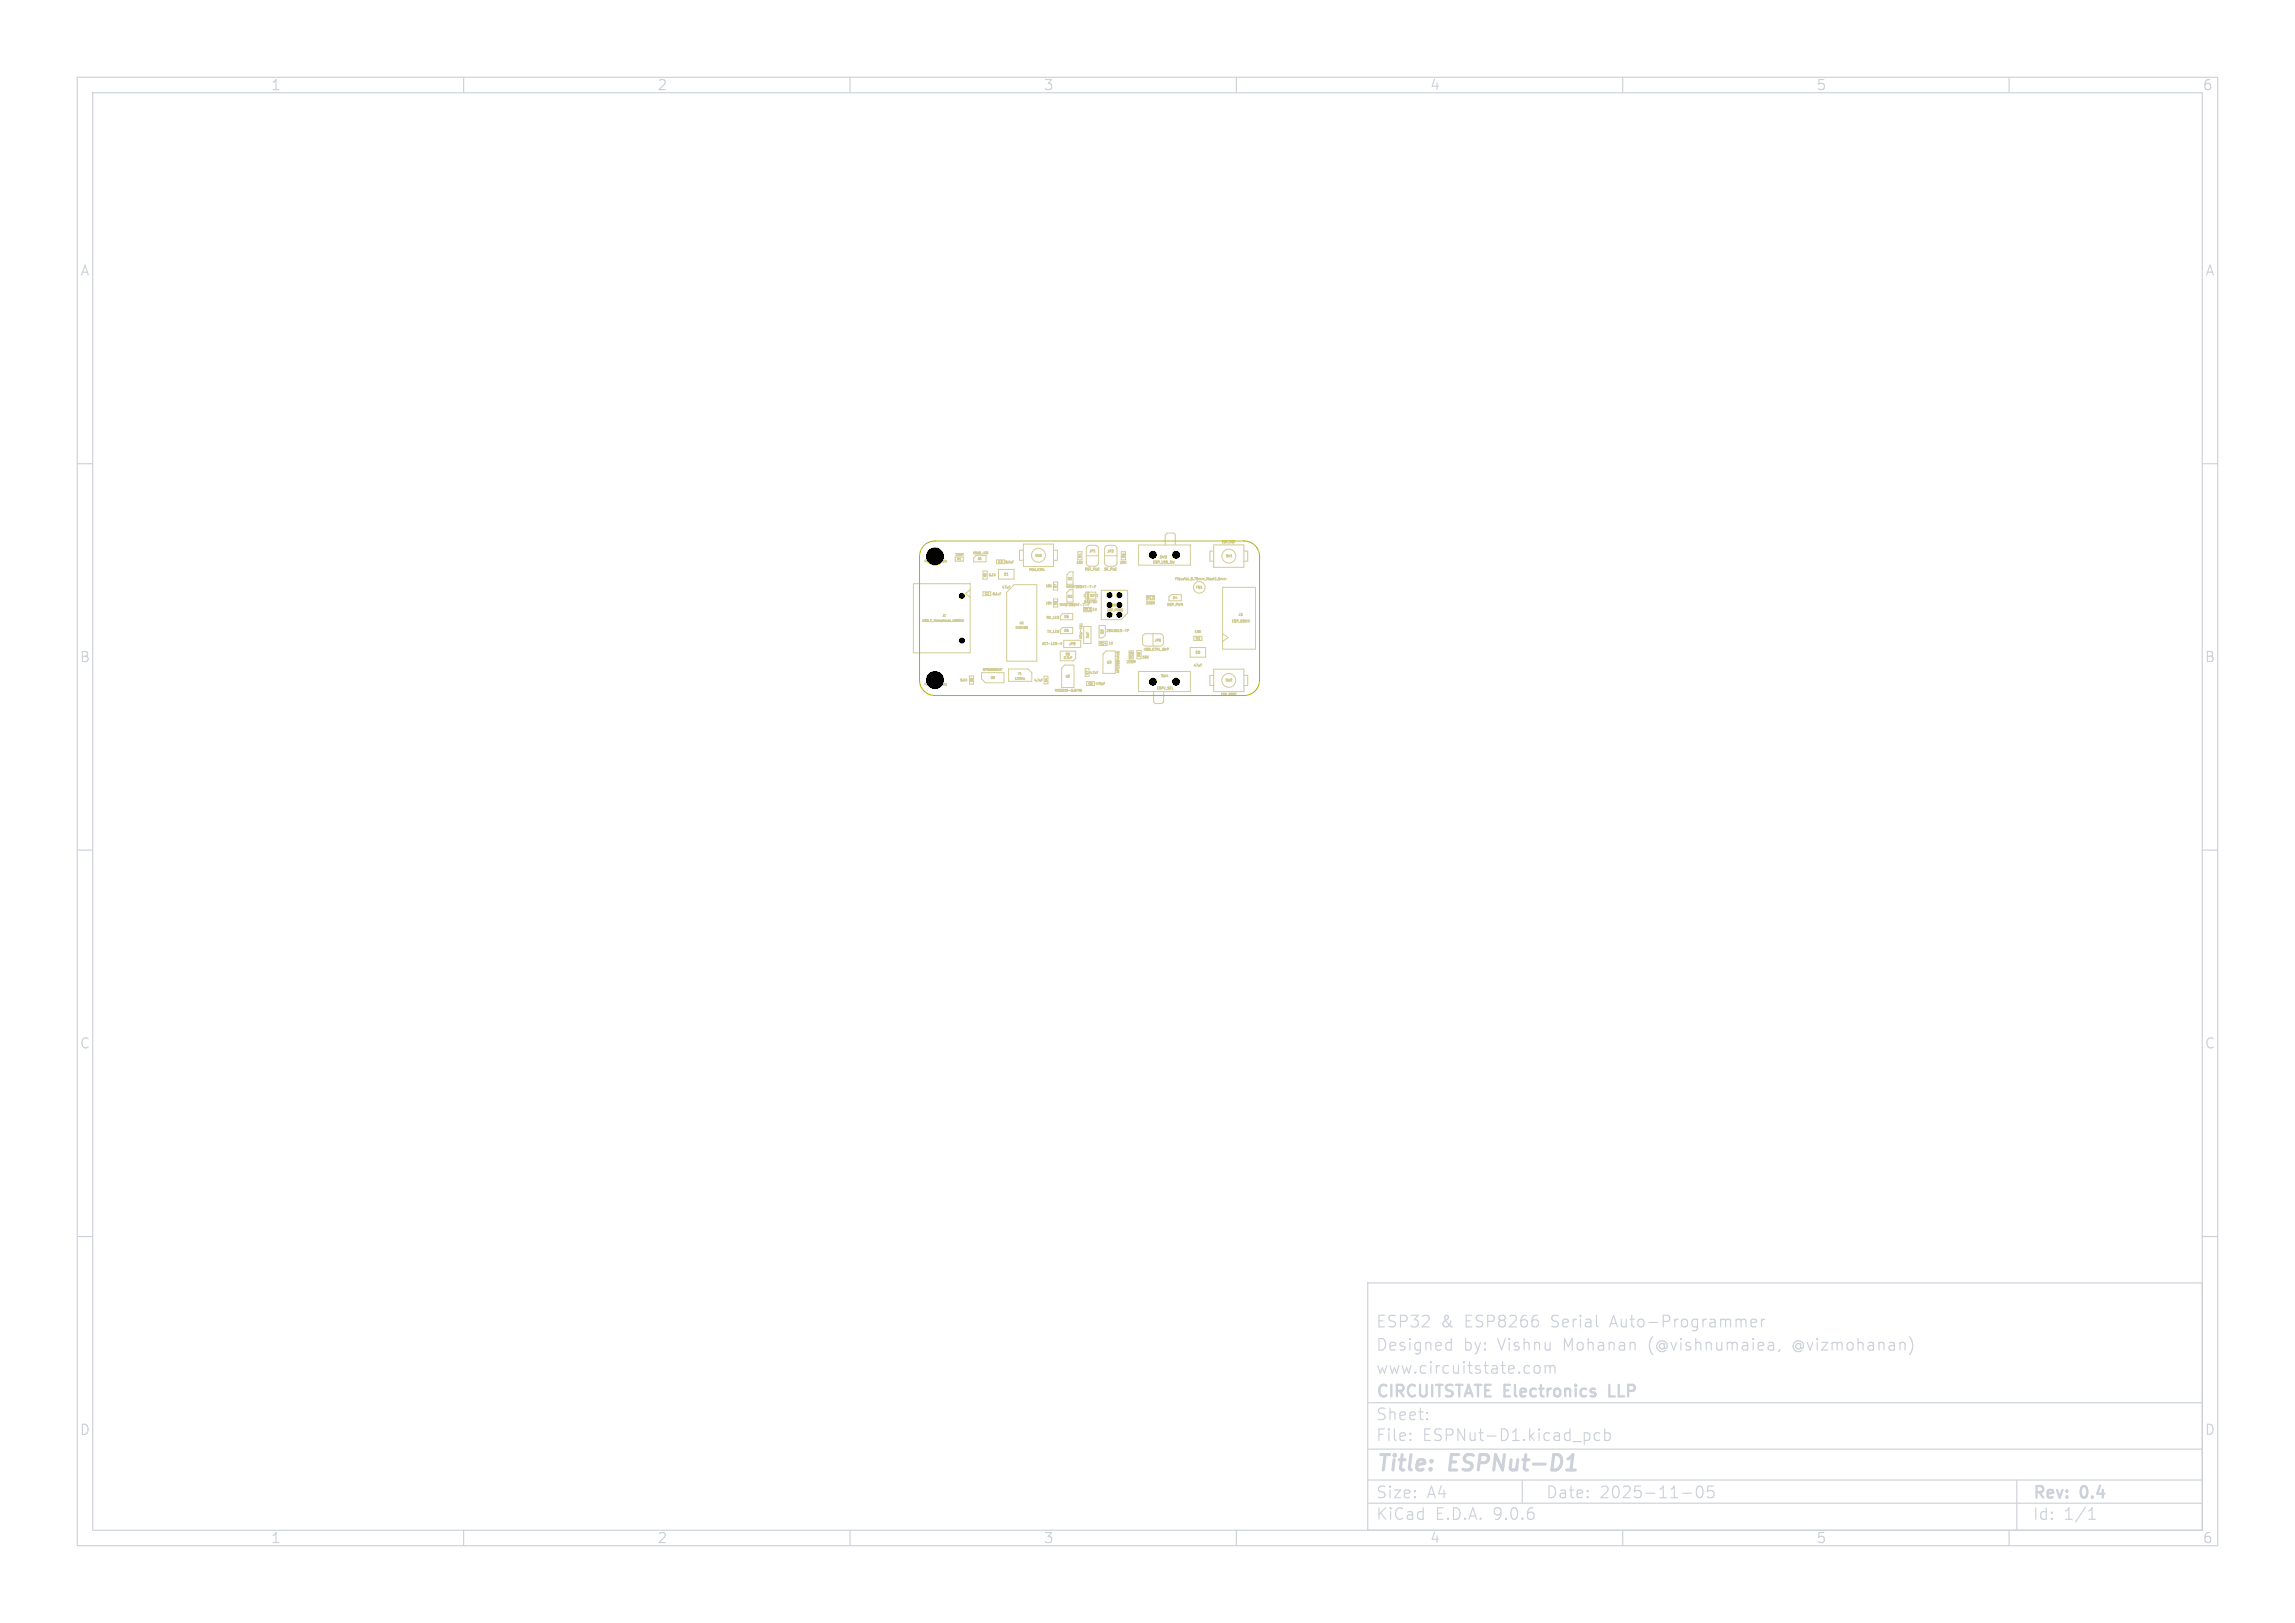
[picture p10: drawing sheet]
<svg xmlns="http://www.w3.org/2000/svg" width="297mm" height="210mm" viewBox="0 0 297 210" stroke-linecap="round" stroke-linejoin="round" font-family="sans-serif">
<defs><g id="words">
<g font-size="2.8" fill="#cdd1da">
<text x="178" y="190.9">Title:</text>
<text x="187.7" y="190.9">ESPNut-D1</text>
</g>
<g font-size="2.1" fill="#cdd1da">
<text x="178" y="172">ESP32</text>
<text x="186.4" y="172">&amp;</text>
<text x="189.6" y="172">ESP8266</text>
<text x="200.9" y="172">Serial</text>
<text x="208.7" y="172">Auto-Programmer</text>
<text x="178" y="178">www.circuitstate.com</text>
<text x="178" y="175">Designed</text>
<text x="189.4" y="175">by:</text>
<text x="193.9" y="175">Vishnu</text>
<text x="202.5" y="175">Mohanan</text>
<text x="213.6" y="175">(@vishnumaiea,</text>
<text x="232.4" y="175">@vizmohanan)</text>
<text x="178" y="184">Sheet:</text>
<text x="178" y="181.2">CIRCUITSTATE Electronics</text>
<text x="208.9" y="181.2">LLP</text>
<text x="178" y="186.7">File:</text>
<text x="184.1" y="186.7">ESPNut-D1.kicad_pcb</text>
<text x="178" y="196.9">KiCad</text>
<text x="178" y="194.1">Size:</text>
<text x="184.7" y="194.1">A4</text>
<text x="185.7" y="196.9">E.D.A.</text>
<text x="193.3" y="196.9">9.0.6</text>
<text x="200" y="194.1">Date:</text>
<text x="207" y="194.1">2025-11-05</text>
<text x="263" y="194.3">Rev:</text>
<text x="263" y="196.9">Id:</text>
<text x="267.1" y="196.9">1/1</text>
<text x="269.4" y="194.3">0.4</text>
</g>
<g font-size="1.8" fill="#cdd1da">
<text x="35" y="11.9">1</text>
<text x="85" y="11.9">2</text>
<text x="135" y="11.9">3</text>
<text x="185" y="11.9">4</text>
<text x="235" y="11.9">5</text>
<text x="285" y="11.9">6</text>
<text x="10.3" y="35.9">A</text>
<text x="285.4" y="35.9">A</text>
<text x="10.3" y="85.9">B</text>
<text x="285.3" y="85.9">B</text>
<text x="10.3" y="135.9">C</text>
<text x="285.3" y="135.9">C</text>
<text x="10.3" y="185.9">D</text>
<text x="285.3" y="185.9">D</text>
<text x="35" y="199.9">1</text>
<text x="85" y="199.9">2</text>
<text x="135" y="199.9">3</text>
<text x="185" y="199.9">4</text>
<text x="235" y="199.9">5</text>
<text x="285" y="199.9">6</text>
</g>
<g font-size=".4" fill="#d2cc95">
<text x="125.8" y="71.8">VBUS_LED</text>
<text x="140.9" y="71.5">JP1</text>
<text x="143.3" y="71.5">JP2</text>
<text x="158.1" y="70.4">ESP_RST</text>
<text x="119.6" y="72.8">Mounting</text>
<text x="121.7" y="72.8">Hole</text>
<text x="123.6" y="72">220R</text>
<text x="123.8" y="72.6">R1</text>
<text x="126.5" y="72.5">D1</text>
<text x="127.4" y="77.1">C2</text>
<text x="127.7" y="74.8" transform="rotate(-90 127.7 74.8)">R2</text>
<text x="127.9" y="74.6">5.1K</text>
<text x="128.4" y="77.1">0.1uF</text>
<text x="129.1" y="72.9">C3</text>
<text x="129.6" y="76.2">47uF</text>
<text x="129.9" y="74.5">C1</text>
<text x="130" y="73">0.1uF</text>
<text x="133.1" y="74">POW_CTRL</text>
<text x="134" y="72">SW5</text>
<text x="135.3" y="76.1">10K</text>
<text x="136.8" y="76.2" transform="rotate(-90 136.8 76.2)">R7</text>
<text x="137.9" y="76.2">MMBT3904T-7-F</text>
<text x="138.1" y="77.4">Q3</text>
<text x="138.1" y="75.1">Q1</text>
<text x="139.2" y="73">10K</text>
<text x="140" y="72.3" transform="rotate(-90 140 72.3)">R4</text>
<text x="140.3" y="73.9">RST_PUE</text>
<text x="141" y="77.3">D2</text>
<text x="142.9" y="73.9">BT_PUE</text>
<text x="144.9" y="73">10K</text>
<text x="145.6" y="72.3" transform="rotate(-90 145.6 72.3)">R5</text>
<text x="148.4" y="77.6">R12</text>
<text x="149.2" y="73">ESP_VDD_SW</text>
<text x="150" y="72.3">SW3</text>
<text x="151.7" y="77.6">D4</text>
<text x="152" y="75.1">Fiducial_0.75mm_Mask1.5mm</text>
<text x="154.7" y="76.2">FD1</text>
<text x="158.6" y="72.3">SW1</text>
<text x="119.3" y="80.5">USB_C_Receptacle_USB2.0</text>
<text x="121.9" y="79.9">J1</text>
<text x="131.4" y="81.4">CH340G</text>
<text x="131.9" y="80.8">U1</text>
<text x="134.8" y="83.5">ACT-LED-V</text>
<text x="135.3" y="78.3">10K</text>
<text x="135.4" y="80.2">RX_LED</text>
<text x="135.5" y="82">TX_LED</text>
<text x="136.8" y="78.4" transform="rotate(-90 136.8 78.4)">R8</text>
<text x="137.1" y="78.5">MMBT3904T-7-F</text>
<text x="137.7" y="81.8">D6</text>
<text x="137.7" y="80">D5</text>
<text x="138.3" y="83.6">JP9</text>
<text x="139.6" y="80.6" transform="rotate(90 139.6 80.6)">TRX-PUV</text>
<text x="140.2" y="78.1">BAS70K</text>
<text x="140.3" y="79.1">R13</text>
<text x="140.5" y="81.7" transform="rotate(90 140.5 81.7)">JP3</text>
<text x="141.3" y="79.1">1K</text>
<text x="142.3" y="83.5">R14</text>
<text x="142.9" y="82.1" transform="rotate(-90 142.9 82.1)">Q2</text>
<text x="143.1" y="81.9">2SK3019-TP</text>
<text x="143.2" y="79.2">ESP_PROG</text>
<text x="143.4" y="83.5">1K</text>
<text x="143.9" y="78.5">J5</text>
<text x="148.3" y="78.3">220R</text>
<text x="149.4" y="83">JP6</text>
<text x="151" y="78.5">ESP_PWR</text>
<text x="154.5" y="82">10K</text>
<text x="154.7" y="82.8">R3</text>
<text x="159.4" y="80.6">ESP_CONN</text>
<text x="160.2" y="79.8">J3</text>
<text x="119.6" y="88.8">Mounting</text>
<text x="121.7" y="88.8">Hole</text>
<text x="124.2" y="88.2">5.1K</text>
<text x="126" y="88.3" transform="rotate(-90 126 88.3)">R6</text>
<text x="127.1" y="86.9">SP0503BAHT</text>
<text x="128.1" y="87.9">D3</text>
<text x="131.3" y="88">12MHz</text>
<text x="131.7" y="87.4">Y1</text>
<text x="133.8" y="88.3">4.7uF</text>
<text x="135.6" y="88.3" transform="rotate(-90 135.6 88.3)">C4</text>
<text x="136.4" y="89.6">MIC5219-3.3YM5</text>
<text x="137.6" y="85.3">2.2uF</text>
<text x="137.8" y="87.7">U2</text>
<text x="137.9" y="84.9">C6</text>
<text x="140.8" y="88.7">C5</text>
<text x="140.9" y="87.4" transform="rotate(-90 140.9 87.4)">C7</text>
<text x="140.9" y="87.3">4.7uF</text>
<text x="141.7" y="88.7">470pF</text>
<text x="143.2" y="85.9">U3</text>
<text x="144.9" y="87.2" transform="rotate(-90 144.9 87.2)">AP22804AW5</text>
<text x="145.7" y="85.9">220R</text>
<text x="146.6" y="85.3" transform="rotate(-90 146.6 85.3)">R10</text>
<text x="147.6" y="85.1" transform="rotate(-90 147.6 85.1)">R9</text>
<text x="147.8" y="85.3">10K</text>
<text x="148" y="84.3">VDD_CTRL_BYP</text>
<text x="149.7" y="89.3">ESPV_SEL</text>
<text x="150.2" y="87.7">SW4</text>
<text x="154.4" y="86.3">47uF</text>
<text x="154.7" y="84.7">C8</text>
<text x="158.5" y="88.3">SW2</text>
<text x="157.9" y="90.1">ESP_BOOT</text>
</g>
</g></defs>
<g fill="none" stroke="#cdd1da" stroke-width=".15">
<path d="M10 10h277v190h-277zM12 12h273v186h-273zM60 10v2M110 10v2M160 10v2M210 10v2M260 10v2M10 60h2M285 60h2M10 110h2M285 110h2M10 160h2"/>
<path d="M177 166h108v32h-108zM187.4 173.7l.4 .1M187.8 173.2v1.5M187.8 174.6l-.4 .1M198.7 176.8a.41 .41 0 0 1 .6 .2v.4a.41 .41 0 0 1-.4 .3 .41 .41 0 0 1-.4-.3v-.4zM199 170.9l.1 .2-.1 .5M200 176.8a.37 .37 0 0 1 .6 .1M200 176.7v1M200.6 176.9l.2-.2 .4 .1v.9M200.6 176.9v.8M206.7 171.6l.1 .1M226.6 171.2l.7-.1-.1-.3-.4-.1-.2 .2 .1 .7 .1 .1 .4-.1"/>
<path d="M228 170.7v1M228.4 170.7a.38 .38 0 0 0-.4 .3M229 173.7h.3l.2 .2v.8M229.5 174.6l-.5 .1M229.5 174.1h-.5M230.3 174.6l-.1 .3M247.1 173a1.72 1.72 0 0 1 0 2.3M285 160h2M60 198v2M110 198v2M160 198v2M177 194.5h108"/>
<path d="M177 191.5h108M177 187.5h108M177 181.5h108M182.5 186.3h.1l-.1 .1M182.5 186.3v.1M182.5 185.5v.1M182.5 185.5h.1l-.1 .1M184.7 183.6v.1M184.7 183.6h-.1l.1 .1M184.7 182.8v.1M184.7 182.8h-.1l.1 .1M197 191.5v3"/>
<path d="M205.5 185.4l.2 .3v.4l-.2 .3M207 185.5l-.4-.1-.3 .3v.4l.2 .2 .1 .1 .4-.1M207.7 185.5l.4-.1 .3 .3v.4l-.2 .2-.1 .1-.4-.1M207.7 184.9v1.5M210 198v2M217.7 193.2h1.2M219.7 192.4a.36 .36 0 0 1 .6 .2 .77 .77 0 0 1-.4 1.2 1 1 0 0 1-.2-1.4zM221.7 192.3h-.7v.7l.2-.1h.5l.1 .3-.1 .5-.2 .1h-.3l-.2-.1M260 198v2M261 191.5v6.5M270.3 196.6h.9M270.3 195.5l.4-.4v1.5"/>
</g>
<path d="M202.7 190.2h1.2M203.1 188.7l.5-.5-.3 2" fill="none" stroke="#cdd1da" stroke-width=".4"/>
<path d="M208.3 179.2v1.5h.7" fill="none" stroke="#cdd1da" stroke-width=".3"/>
<g fill="none" stroke="#d2cc95" stroke-width=".13">
<path d="M118.2 75.5h7.3v9h-7.3zM120.8 71.9v.2M120.8 72h.1M120.9 71.9v.2M121.1 72.1h.1M121.1 71.9v.2M121.4 72.5v.1M121.4 72.5v.3M121.4 72.7h.1M122.2 79.8h.2M123.6 72.1h1.1v.5h-1.1zM124.2 72.5h.1"/>
<path d="M124.5 71.8l.1 .1M124.6 71.6h.1M124.6 71.6v.2M125.5 76.3l-.5 .5 .5 .5M126.3 71.9h1.3v.8h-1.6v-.5zM126.9 72.4h.1M127.2 73.9h.5v1h-.5zM127.2 76.6h1v.5h-1zM128.7 74.4l.1 .1M128.8 74.2l-.1 .2M129 72.4h1v.5h-1zM129.2 73.7h2v1.2h-2z"/>
<path d="M129.4 76.8h.1M129.4 76.7h.1M130.3 76.6l.9-.9h3v9.9h-3.9zM130.6 75.8h.1M131.1 72.7h.1M131.1 72.6h.1M132.4 70.4h3.9v2.9h-3.9zM132.4 71.2h-.5v1.3h.5M136.3 75.3h.6v1.1h-.6zM136.3 77.5h.6v1.1h-.6zM136.3 71.2h.5v1.3h-.5M137.2 79.7l.3-.3h1.3v.8h-1.6z"/>
<path d="M138.4 74h.5v1.6h-.8v-1.3zM138.4 76.3l-.3 .4v1.2h.8v-1.6M139.5 71.4h.5v1h-.5zM140.2 78.6h1.1v.6h-1.1zM140.4 78.3h.3M140.5 76.9h-.2v.3h.2M140.5 76.6h1.3v.9h-1.3zM140.6 71.9h1.6M140.7 70.7l.3-.1h.7a.45 .45 0 0 1 .5 .4v1.8a.45 .45 0 0 1-.5 .5h-.7a.45 .45 0 0 1-.4-.5v-1.8zM140.8 78.1v.3M141.3 75.9h.2M141.7 75.9h.1"/>
<path d="M141.8 76.9h.2v.3h-.2M141.8 75.8h-.1v.3M142.5 76.4h3.4v2.9l-.8 .9h-2.6zM142.9 71.9h1.6M143.1 70.7l.3-.1h.7a.45 .45 0 0 1 .4 .4v1.8a.45 .45 0 0 1-.4 .5h-.7a.45 .45 0 0 1-.5-.5l.1-1.8zM145.1 71.4h.6v1h-.6zM147.3 70.5h6.7v2.6h-6.7zM148.4 77.1h1v.5h-1zM149.3 78l.1 .2M149.4 77.9v.1M151.6 76.9h1.3v.8h-1.6v-.5zM152.1 70.5v-1.3l-.2-.2h-.9l-.2 .2v1.3"/>
<path d="M157.1 71.3h-.5v1.3h.5M157.1 70.5h3.9v2.9h-3.9zM157.7 74.7h.1M157.8 74.8v.1M157.8 74.9h.1M157.8 74.9l.1 .1M157.8 75h.1M157.9 75h-.1M158 74.8v.2M158.1 74.8l-.1 .1M158.1 74.8v.1M158.1 74.9v.1"/>
<path d="M158.2 76h4.3v8h-4.3zM158.2 74.8l-.1 .1M158.2 74.8v.1M158.2 74.9v.1M158.4 74.8v.2M158.4 74.8l.1 .1M158.4 74.8v.1M158.5 74.9v.1M158.5 74.8h.1v.2M158.5 74.8v.1M158.7 71.8v.1M158.7 71.8h.1"/>
<path d="M158.8 71.8h-.1M158.8 71.8h.1M159 71.8v.3M159.2 71.8l-.1 .3M159.3 71.9l.1-.1v.3M161 71.3h.5v1.3h-.5M120.8 87.9v.2M120.8 88h.1M120.9 87.9v.2M121.1 87.9h.1M121.2 87.9h.1M121.2 87.9l-.1 .2h.1"/>
<path d="M121.4 88.5v.2M121.4 88.6v.1M124.4 80.4h.1M124.6 80.2h-.1l.1 .2M124.6 80.2h.1M124.6 80.2v.2M124.6 80.4h.1M125 88l.2 .1M125.2 87.8l-.2 .2M125.5 87.5h.5v1h-.5zM127 87h2.9v1.3h-2.4l-.5-.5zM129.6 86.5h.1"/>
<path d="M129.6 86.5v.3M130.5 86.6h2.5l.5 .5v1.1h-3zM132.3 80.7h.1M132.5 87.8h.1l-.1 .1h.1M132.9 81.1h.1M132.9 81.2l.1 .1M133 81.3h-.1M133 81.3h.1M134.8 87.9h.1M134.8 88h.1M135.1 87.5h.5v1h-.5zM137.2 84.3h2v.9l-.3 .3h-1.7z"/>
<path d="M137.2 81.5l.3-.3h1.3v.8h-1.6zM137.2 83.1l.1 .3 .1-.3M137.4 86.5l.4-.4h1.2v2.9h-1.6zM137.7 82.9h2.2v.9h-2.2zM138.6 85.1h.1M138.6 85h.1M139.5 89.5v-.3l.1 .2 .1-.2v.3M139.8 89.4h.1M139.8 89.4v.1M139.8 89.3h.1M139.9 89.2h-.1v.1M139.9 89.3h.1"/>
<path d="M140 89.3l-.2 .2M140 82.5l-.3 .1 .3 .1M140.2 81.1h1v2.2h-1zM140.4 86.5h.5v1h-.5zM140.6 88.2h1v.5h-1zM142 87h.1M142 86.9h.1M142.2 83h1.1v.5h-1.1zM142.2 80.9h.8v1.3l-.3 .3h-.5zM142.7 84.6l.4-.4h1.2v2.9h-1.6zM142.9 88.5h.1M142.9 88.3h.1"/>
<path d="M144.5 84.3v.1M144.6 84.3v.1M144.7 84.3h-.1M144.7 84.3h.1v.1M145.6 81.4h.2M145.7 81.4v.3M146 81.5l-.1-.1v.3M146 81.5h.1M146 81.5v.1h-.1M146.1 84.2h.6v1.1h-.6zM146.8 85.6l.1 .2M146.8 85.5l.1 .1"/>
<path d="M146.9 85.6h-.1M146.9 85.6h.1M147.1 84.2h.6v1h-.6zM147.3 86.9h6.7v2.6h-6.7zM148 82.1l.3-.1h1.8a.45 .45 0 0 1 .5 .5v.6a.45 .45 0 0 1-.5 .5h-1.8a.45 .45 0 0 1-.4-.4v-.8zM149.2 82v1.6M150.6 89.5v1.3l-.3 .2h-.8l-.2-.2v-1.3M154 83.8h2v1.2h-2zM154.5 82.3h1v.6h-1zM155.4 85.9h.1M157.1 86.6h3.9v2.9h-3.9zM157.1 87.4h-.5v1.3h.5"/>
<path d="M158.2 82l.7 .5-.7 .5M158.7 87.9h.1M158.9 87.9l.1 .2M159.2 87.9l-.1 .2M159.4 87.9h-.1M159.4 87.9h.1M161 87.4h.5v1.3h-.5"/>
<circle cx="134.4" cy="71.8" r=".9"/>
<circle cx="155.2" cy="76" r=".75"/>
<circle cx="159" cy="72" r=".9"/>
<circle cx="159" cy="88" r=".9"/>
</g>
<path d="M140.7 76.6h.2v.9h-.2z" fill="#d2cc95" stroke="#d2cc95" stroke-width=".13"/>
<path d="M119.6 70.6a2 2 0 0 1 1.4-.6h40a2 2 0 0 1 2 2v16a2 2 0 0 1-2 2h-40a2 2 0 0 1-2-2v-16a2 2 0 0 1 .6-1.4z" fill="none" stroke="#c2c200" stroke-width=".13"/>
<g fill="#000" stroke="#000" stroke-width=".13">
<circle cx="121" cy="72" r="1.1"/>
<circle cx="124.5" cy="77.1" r=".33"/>
<circle cx="143.6" cy="79.6" r=".33"/>
<circle cx="143.6" cy="78.3" r=".33"/>
<circle cx="143.6" cy="77" r=".33"/>
<circle cx="144.9" cy="77" r=".33"/>
<circle cx="144.9" cy="79.6" r=".33"/>
<circle cx="144.9" cy="78.3" r=".33"/>
<circle cx="149.2" cy="71.8" r=".45"/>
<circle cx="152.2" cy="71.8" r=".45"/>
<circle cx="121" cy="88" r="1.1"/>
<circle cx="124.5" cy="82.9" r=".33"/>
<circle cx="149.2" cy="88.2" r=".45"/>
<circle cx="152.2" cy="88.2" r=".45"/>
</g>
<use href="#words"/>
</svg>
